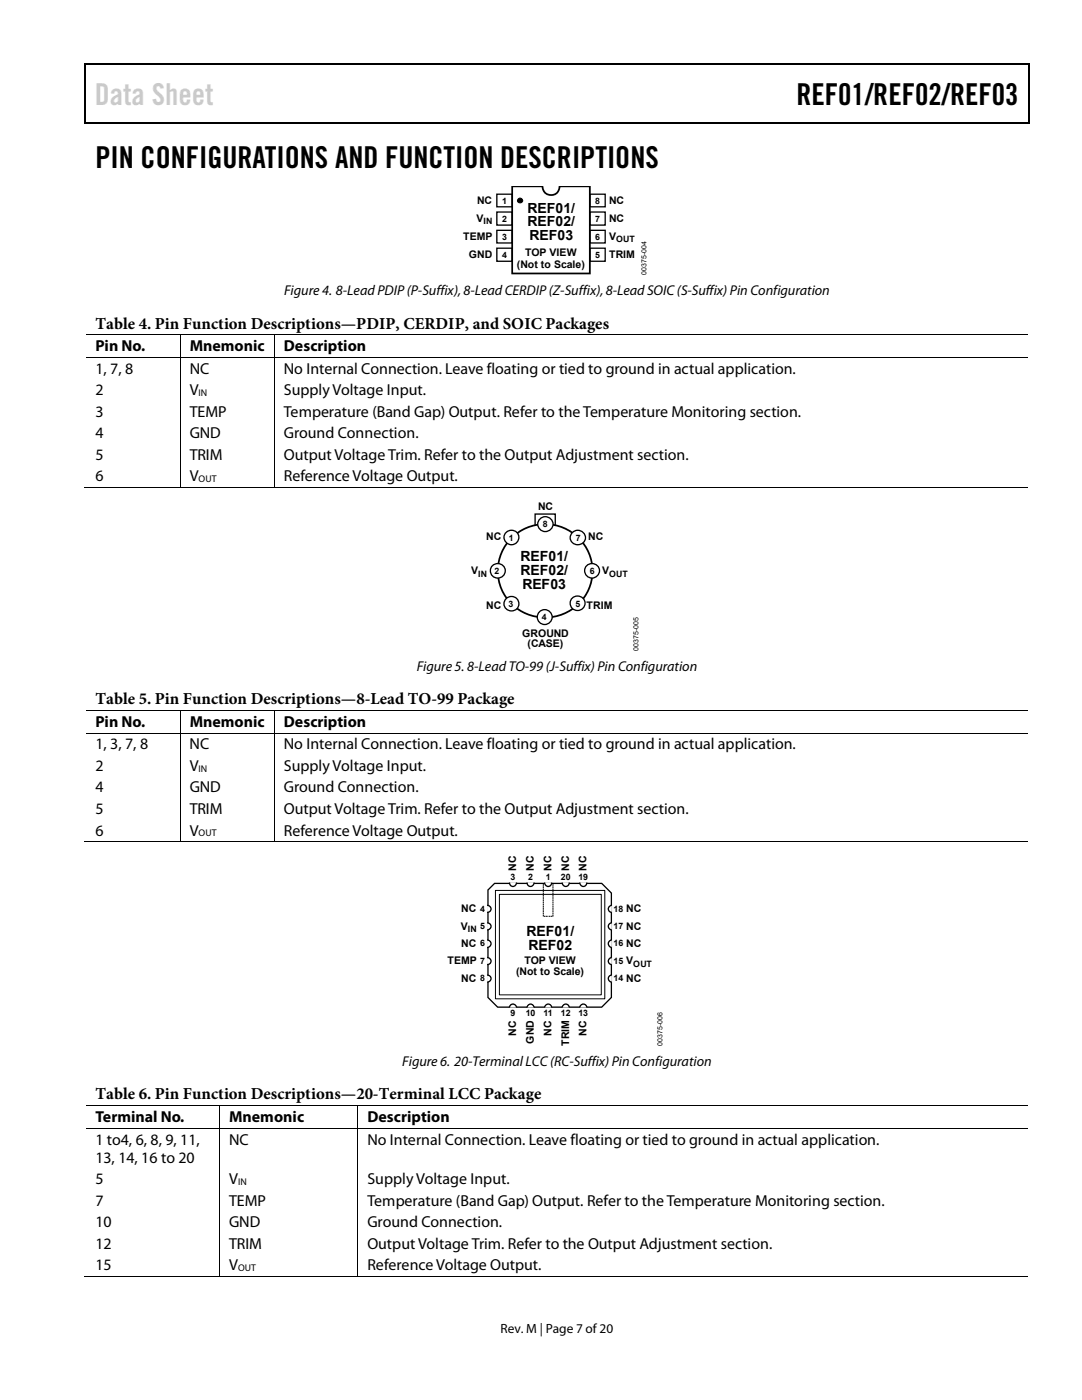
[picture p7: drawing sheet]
<svg xmlns="http://www.w3.org/2000/svg" width="216mm" height="279mm" viewBox="0 0 216 279" stroke-linecap="round" stroke-linejoin="round" font-family="sans-serif">
<defs><g id="words">
<text font-size="6" fill="#cdcdcd" x="18.9" y="20.9">Data Sheet</text>
<g font-size="6">
<text x="158.9" y="20.9">REF01/REF02/REF03</text>
<text x="19" y="33.6">PIN CONFIGURATIONS AND FUNCTION DESCRIPTIONS</text>
</g>
<g font-size="3.3">
<text x="19" y="65.6">Table 4. Pin Function Descriptions—PDIP, CERDIP, and SOIC Packages</text>
<text x="19" y="140.5">Table 5. Pin Function Descriptions—8-Lead TO-99 Package</text>
<text x="19" y="219.4">Table 6. Pin Function Descriptions—20-Terminal LCC Package</text>
</g>
<g font-size="3.2">
<text x="19" y="70.1">Pin No.</text>
<text x="37.8" y="70.1">Mnemonic</text>
<text x="56.6" y="70.1">Description</text>
<text x="19" y="74.6">1, 7, 8</text>
<text x="37.8" y="74.6">NC</text>
<text x="56.6" y="74.6">No Internal Connection. Leave floating or tied to ground in actual application.</text>
<text x="19" y="78.9">2</text>
<text x="19" y="83.2">3</text>
<text x="37.8" y="78.9">V</text>
<text x="37.8" y="83.2">TEMP</text>
<text x="56.6" y="78.9">Supply Voltage Input.</text>
<text x="56.6" y="83.2">Temperature (Band Gap) Output. Refer to theTemperature Monitoring section.</text>
<text x="19" y="87.5">4</text>
<text x="37.8" y="87.5">GND</text>
<text x="56.6" y="87.5">Ground Connection.</text>
<text x="19" y="91.8">5</text>
<text x="37.8" y="91.8">TRIM</text>
<text x="56.6" y="91.8">Output Voltage Trim. Refer to the Output Adjustment section.</text>
<text x="19" y="96.1">6</text>
<text x="37.8" y="96.1">V</text>
<text x="56.6" y="96.1">Reference Voltage Output.</text>
<text x="19" y="145.1">Pin No.</text>
<text x="19" y="149.6">1, 3, 7, 8</text>
<text x="37.8" y="149.6">NC</text>
<text x="37.8" y="145.1">Mnemonic</text>
<text x="56.6" y="149.6">No Internal Connection. Leave floating or tied to ground in actual application.</text>
<text x="56.6" y="145.1">Description</text>
<text x="19" y="153.8">2</text>
<text x="37.8" y="153.8">V</text>
<text x="56.6" y="153.8">SupplyVoltage Input.</text>
<text x="19" y="158.2">4</text>
<text x="37.8" y="158.2">GND</text>
<text x="56.6" y="158.2">Ground Connection.</text>
<text x="19" y="162.4">5</text>
<text x="19" y="166.8">6</text>
<text x="37.8" y="162.4">TRIM</text>
<text x="37.8" y="166.8">V</text>
<text x="56.6" y="162.4">Output Voltage Trim. Refer to the Output Adjustment section.</text>
<text x="56.6" y="166.8">Reference Voltage Output.</text>
<text x="19" y="223.9">Terminal No.</text>
<text x="45.7" y="223.9">Mnemonic</text>
<text x="73.3" y="223.9">Description</text>
<text x="19" y="228.4">1 to4, 6, 8, 9, 11,</text>
<text x="19" y="232">13, 14, 16 to 20</text>
<text x="45.7" y="228.4">NC</text>
<text x="73.3" y="228.4">No Internal Connection. Leave floating or tied to ground in actual application.</text>
<text x="19" y="236.3">5</text>
<text x="45.7" y="236.3">V</text>
<text x="73.3" y="236.3">SupplyVoltage Input.</text>
<text x="19" y="240.6">7</text>
<text x="19" y="244.9">10</text>
<text x="45.7" y="240.6">TEMP</text>
<text x="45.7" y="244.9">GND</text>
<text x="73.3" y="244.9">Ground Connection.</text>
<text x="73.3" y="240.6">Temperature (Band Gap) Output. Refer to theTemperature Monitoring section.</text>
<text x="19" y="249.2">12</text>
<text x="45.7" y="249.2">TRIM</text>
<text x="73.3" y="249.2">Output Voltage Trim. Refer to the Output Adjustment section.</text>
<text x="19" y="253.5">15</text>
<text x="45.7" y="253.5">V</text>
<text x="73.3" y="253.5">Reference Voltage Output.</text>
</g>
<g font-size="2.8">
<text x="105.3" y="42.4">REF01/</text>
<text x="105.3" y="45.2">REF02/</text>
<text x="105.6" y="48">REF03</text>
<text x="56.7" y="58.9">Figure 4. 8-LeadPDIP(P-Suffix),8-Lead CERDIP (Z-Suffix),8-Lead SOIC (S-Suffix)Pin Configuration</text>
<text x="103.8" y="111.9">REF01/</text>
<text x="103.8" y="114.7">REF02/</text>
<text x="104.2" y="117.5">REF03</text>
<text x="83.1" y="133.9">Figure 5. 8-Lead TO-99 (J-Suffix)Pin Configuration</text>
<text x="105" y="186.8">REF01/</text>
<text x="105.4" y="189.6">REF02</text>
<text x="80.3" y="212.7">Figure 6. 20-Terminal LCC (RC-Suffix)Pin Configuration</text>
</g>
<text font-size="2.7" x="99.9" y="266">Rev. M | Page 7 of20</text>
<g font-size="2.1">
<text x="95.2" y="40.6">NC</text>
<text x="121.6" y="40.6">NC</text>
<text x="92.4" y="47.9">TEMP</text>
<text x="95.1" y="44.2">V</text>
<text x="121.6" y="44.2">NC</text>
<text x="121.6" y="47.9">V</text>
<text x="93.6" y="51.5">GND</text>
<text x="103.1" y="53.4">(Not to Scale)</text>
<text x="104.8" y="51">TOP VIEW</text>
<text x="121.6" y="51.5">TRIM</text>
<text x="107.4" y="101.8">NC</text>
<text x="97" y="107.7">NC</text>
<text x="117.4" y="107.7">NC</text>
<text x="94" y="114.6">V</text>
<text x="120.2" y="114.6">V</text>
<text x="97" y="121.5">NC</text>
<text x="117.1" y="121.5">TRIM</text>
<text x="104.2" y="127.1">GROUND</text>
<text x="105.3" y="129.2">(CASE)</text>
<text x="103" y="173.8" transform="rotate(-90 103 173.8)">NC</text>
<text x="106.5" y="173.8" transform="rotate(-90 106.5 173.8)">NC</text>
<text x="110" y="173.8" transform="rotate(-90 110 173.8)">NC</text>
<text x="113.5" y="173.8" transform="rotate(-90 113.5 173.8)">NC</text>
<text x="117.1" y="173.8" transform="rotate(-90 117.1 173.8)">NC</text>
<text x="91.9" y="185.5">V</text>
<text x="92" y="182.1">NC</text>
<text x="125" y="182.1">NC</text>
<text x="125" y="185.5">NC</text>
<text x="92" y="189">NC</text>
<text x="125" y="189">NC</text>
<text x="89.3" y="192.5">TEMP</text>
<text x="92" y="195.9">NC</text>
<text x="103" y="194.6">(Not to Scale)</text>
<text x="104.6" y="192.5">TOP VIEW</text>
<text x="125" y="195.9">NC</text>
<text x="125" y="192.5">V</text>
<text x="103" y="206.7" transform="rotate(-90 103 206.7)">NC</text>
<text x="106.5" y="208.3" transform="rotate(-90 106.5 208.3)">GND</text>
<text x="110" y="206.7" transform="rotate(-90 110 206.7)">NC</text>
<text x="113.5" y="208.8" transform="rotate(-90 113.5 208.8)">TRIM</text>
<text x="117.1" y="206.7" transform="rotate(-90 117.1 206.7)">NC</text>
</g>
<g font-size="1.9">
<text x="39.6" y="79">IN</text>
<text x="39.6" y="96.2">OUT</text>
<text x="39.6" y="154">IN</text>
<text x="39.6" y="166.9">OUT</text>
<text x="47.5" y="236.5">IN</text>
<text x="47.5" y="253.7">OUT</text>
</g>
<g font-size="1.8">
<text x="101.9" y="175.7">3</text>
<text x="105.4" y="175.7">2</text>
<text x="108.9" y="175.7">1</text>
<text x="111.9" y="175.7">20</text>
<text x="115.4" y="175.7">19</text>
<text x="95.8" y="185.4">5</text>
<text x="95.8" y="181.9">4</text>
<text x="122.4" y="181.9">18</text>
<text x="122.4" y="185.4">17</text>
<text x="93.3" y="186">IN</text>
<text x="95.8" y="188.9">6</text>
<text x="122.4" y="188.9">16</text>
<text x="95.8" y="195.8">8</text>
<text x="95.8" y="192.4">7</text>
<text x="122.4" y="195.8">14</text>
<text x="122.4" y="192.4">15</text>
<text x="126.4" y="193">OUT</text>
<text x="101.9" y="202.8">9</text>
<text x="104.9" y="202.8">10</text>
<text x="108.5" y="202.8">11</text>
<text x="111.9" y="202.8">12</text>
<text x="115.4" y="202.8">13</text>
</g>
<g font-size="1.7">
<text x="100.2" y="40.6">1</text>
<text x="118.8" y="40.6">8</text>
<text x="96.5" y="44.8">IN</text>
<text x="100.2" y="47.8">3</text>
<text x="100.2" y="44.2">2</text>
<text x="118.8" y="44.2">7</text>
<text x="118.8" y="47.8">6</text>
<text x="100.2" y="51.5">4</text>
<text x="118.8" y="51.5">5</text>
<text x="123" y="48.4">OUT</text>
<text x="101.5" y="107.9">1</text>
<text x="108.3" y="105.2">8</text>
<text x="114.9" y="107.9">7</text>
<text x="95.4" y="115.1">IN</text>
<text x="98.7" y="114.6">2</text>
<text x="117.7" y="114.6">6</text>
<text x="121.6" y="115.1">OUT</text>
<text x="101.5" y="121.1">3</text>
<text x="108.1" y="123.8">4</text>
<text x="114.8" y="121.1">5</text>
</g>
<g font-size="1.4">
<text x="129" y="54.9" transform="rotate(-90 129 54.9)">00375-004</text>
<text x="127.4" y="129.9" transform="rotate(-90 127.4 129.9)">00375-005</text>
<text x="132.2" y="208.7" transform="rotate(-90 132.2 208.7)">00375-006</text>
</g>
</g></defs>
<g fill="#000">
<path d="M16.9 12.7h.2v1h-.2zM16.9 12.7h.2v.3h-.2zM82.5 12.7h.3v.3h-.3zM205.1 12.7h.3v1h-.3zM205.1 12.7h.3v.3h-.3zM16.9 24.4h.2v.2h-.2zM82.3 24.4h.2v.2h-.2zM205.1 24.4h.3v.2h-.3zM35.9 66.8h.1v.1h-.1zM35.9 71.3h.1v.2h-.1zM54.7 66.8h.1v.1h-.1zM54.7 71.3h.1v.2h-.1z"/>
<path d="M35.9 97.2h.1v.2h-.1zM54.7 97.2h.1v.2h-.1z"/>
<circle cx="103.8" cy="40" r=".5"/>
</g>
<path d="M17 13.7v10.7M17.1 12.8h65.4M82.8 12.8h122.3M205.2 13.7v10.7M17.1 24.5h188" fill="none" stroke="#000" stroke-width=".25"/>
<path d="M99.1 38.8h3.1v2.5h-3.1zM117.7 38.8h3.1v2.5h-3.1zM99.1 49.5h3.1v2.6h-3.1zM99.1 46h3.1v2.5h-3.1zM99.1 42.3h3.1v2.6h-3.1zM117.7 49.5h3.1v2.6h-3.1zM117.7 46h3.1v2.5h-3.1zM117.7 42.3h3.1v2.6h-3.1zM106.8 104.9v-2.3h4v2.3" fill="none" stroke="#000" stroke-width=".26"/>
<path d="M102.2 37.2h6a1.71 1.71 0 0 0 1.7 1.7 1.71 1.71 0 0 0 1.8-1.7h6v17.4h-15.5zM101.7 107.7a9.4 9.4 0 0 1 15.6 2.3 9.4 9.4 0 0 1-8.5 13.2 9.3 9.3 0 0 1-8.6-5.4 9.3 9.3 0 0 1 1.5-10.1z" fill="none" stroke="#000" stroke-width=".35"/>
<g fill="none" stroke="#000" stroke-width=".2">
<path d="M17.1 66.8h18.8M17.1 71.4h18.8M35.9 66.9v4.4M35.9 71.5v25.7M36 66.8h18.7M36 71.4h18.7M54.7 66.9v4.4M54.7 71.5v25.7M54.8 66.8h150.3M54.8 71.4h150.3M16.9 97.3h19M36 97.3h18.7"/>
<path d="M54.8 97.3h150.3"/>
<circle cx="103.8" cy="40" r=".5"/>
</g>
<circle cx="115.3" cy="107.3" r="1.49" fill="#fff"/>
<circle cx="115.3" cy="107.3" r="1.49" fill="none" stroke="#000" stroke-width=".26"/>
<circle cx="108.9" cy="104.6" r="1.51" fill="#fff"/>
<circle cx="108.9" cy="104.6" r="1.51" fill="none" stroke="#000" stroke-width=".26"/>
<circle cx="102.1" cy="107.3" r="1.46" fill="#fff"/>
<circle cx="102.1" cy="107.3" r="1.46" fill="none" stroke="#000" stroke-width=".26"/>
<circle cx="108.7" cy="123.1" r="1.49" fill="#fff"/>
<circle cx="108.7" cy="123.1" r="1.49" fill="none" stroke="#000" stroke-width=".26"/>
<circle cx="115.3" cy="120.4" r="1.48" fill="#fff"/>
<circle cx="115.3" cy="120.4" r="1.48" fill="none" stroke="#000" stroke-width=".26"/>
<circle cx="118.2" cy="113.9" r="1.47" fill="#fff"/>
<circle cx="118.2" cy="113.9" r="1.47" fill="none" stroke="#000" stroke-width=".26"/>
<circle cx="102.1" cy="120.5" r="1.46" fill="#fff"/>
<circle cx="102.1" cy="120.5" r="1.46" fill="none" stroke="#000" stroke-width=".26"/>
<circle cx="99.3" cy="113.9" r="1.48" fill="#fff"/>
<g fill="none" stroke="#000" stroke-width=".26">
<path d="M97.4 177.6l1.3-1.3h21.4l1.9 1.9v20.9l-1.9 1.9h-20.8l-1.9-1.9z"/>
<circle cx="99.3" cy="113.9" r="1.48"/>
</g>
<g fill="none" stroke="#000" stroke-width=".2">
<path d="M17.1 141.8h18.8M17.1 146.3h18.8M35.9 141.9v4.4M35.9 146.4v21.5M36 141.8h18.7M36 146.3h18.7M54.7 141.9v4.4M54.7 146.4v21.5M54.8 141.8h150.3M54.8 146.3h150.3M16.9 168h19M36 168h18.7"/>
<path d="M54.8 168h150.3M98.9 177.7h21.8v21.6h-21.8zM99.6 178.5h20.4v20h-20.4z"/>
</g>
<path d="M35.9 141.7h.1v.2h-.1zM35.9 146.3h.1v.1h-.1zM54.7 141.7h.1v.2h-.1zM54.7 146.3h.1v.1h-.1zM35.9 167.9h.1v.2h-.1zM54.7 167.9h.1v.2h-.1z" fill="#000"/>
<path d="M97.2 180.7a.71 .71 0 0 1 .8 .7 .71 .71 0 0 1-.8 .7z" fill="#fff"/>
<path d="M97.2 180.7a.71 .71 0 0 1 .8 .7 .71 .71 0 0 1-.8 .7" fill="none" stroke="#000" stroke-width=".26"/>
<path d="M97.2 184.2a.71 .71 0 0 1 .8 .7 .71 .71 0 0 1-.8 .7z" fill="#fff"/>
<path d="M97.2 184.2a.71 .71 0 0 1 .8 .7 .71 .71 0 0 1-.8 .7" fill="none" stroke="#000" stroke-width=".26"/>
<path d="M97.2 187.6a.75 .75 0 0 1 .8 .7 .75 .75 0 0 1-.8 .8z" fill="#fff"/>
<path d="M97.2 187.6a.75 .75 0 0 1 .8 .7 .75 .75 0 0 1-.8 .8" fill="none" stroke="#000" stroke-width=".26"/>
<path d="M97.2 191.1a.71 .71 0 0 1 .8 .7 .71 .71 0 0 1-.8 .7z" fill="#fff"/>
<path d="M97.2 191.1a.71 .71 0 0 1 .8 .7 .71 .71 0 0 1-.8 .7" fill="none" stroke="#000" stroke-width=".26"/>
<path d="M97.2 194.6a.71 .71 0 0 1 .8 .7 .71 .71 0 0 1-.8 .7z" fill="#fff"/>
<path d="M97.2 194.6a.71 .71 0 0 1 .8 .7 .71 .71 0 0 1-.8 .7" fill="none" stroke="#000" stroke-width=".26"/>
<path d="M121.6 180.9l.5-.2v1.4a.68 .68 0 0 1-.7-.4 .68 .68 0 0 1 .2-.8z" fill="#fff"/>
<path d="M122.1 180.7a.7 .7 0 0 0-.7 .7 .7 .7 0 0 0 .7 .7" fill="none" stroke="#000" stroke-width=".26"/>
<path d="M121.6 184.4l.5-.2v1.4a.71 .71 0 0 1-.7-.5 .71 .71 0 0 1 .2-.7z" fill="#fff"/>
<path d="M122.1 184.2a.7 .7 0 0 0-.7 .7 .7 .7 0 0 0 .7 .7" fill="none" stroke="#000" stroke-width=".26"/>
<path d="M121.6 187.8l.5-.2v1.5a.75 .75 0 0 1-.7-.5 .75 .75 0 0 1 .2-.8z" fill="#fff"/>
<path d="M122.1 187.6a.75 .75 0 0 0-.7 .7 .75 .75 0 0 0 .7 .8" fill="none" stroke="#000" stroke-width=".26"/>
<path d="M121.6 191.3l.5-.2v1.4a.68 .68 0 0 1-.7-.4 .68 .68 0 0 1 .2-.8z" fill="#fff"/>
<path d="M122.1 191.1a.7 .7 0 0 0-.7 .7 .7 .7 0 0 0 .7 .7" fill="none" stroke="#000" stroke-width=".26"/>
<path d="M121.6 194.8l.5-.2v1.4a.71 .71 0 0 1-.7-.4 .71 .71 0 0 1 .2-.8z" fill="#fff"/>
<path d="M122.1 194.6a.7 .7 0 0 0-.7 .7 .7 .7 0 0 0 .7 .7" fill="none" stroke="#000" stroke-width=".26"/>
<path d="M115.7 176.1h1.4a.71 .71 0 0 1-.7 .8 .71 .71 0 0 1-.7-.8z" fill="#fff"/>
<path d="M115.7 176.1a.71 .71 0 0 0 .7 .8 .71 .71 0 0 0 .7-.8" fill="none" stroke="#000" stroke-width=".26"/>
<path d="M112.2 176.1h1.4a.71 .71 0 0 1-.7 .8 .71 .71 0 0 1-.7-.8z" fill="#fff"/>
<path d="M112.2 176.1a.71 .71 0 0 0 .7 .8 .71 .71 0 0 0 .7-.8" fill="none" stroke="#000" stroke-width=".26"/>
<path d="M108.7 176.1h1.4a.71 .71 0 0 1-.7 .8 .71 .71 0 0 1-.7-.8z" fill="#fff"/>
<path d="M108.7 176.1a.71 .71 0 0 0 .7 .8 .71 .71 0 0 0 .7-.8" fill="none" stroke="#000" stroke-width=".26"/>
<path d="M105.2 176.1h1.4a.71 .71 0 0 1-.7 .8 .71 .71 0 0 1-.7-.8z" fill="#fff"/>
<path d="M105.2 176.1a.71 .71 0 0 0 .7 .8 .71 .71 0 0 0 .7-.8" fill="none" stroke="#000" stroke-width=".26"/>
<path d="M101.7 176.1h1.4a.71 .71 0 0 1-.7 .8 .71 .71 0 0 1-.7-.8z" fill="#fff"/>
<path d="M101.7 176.1a.71 .71 0 0 0 .7 .8 .71 .71 0 0 0 .7-.8" fill="none" stroke="#000" stroke-width=".26"/>
<path d="M115.9 200.6a.68 .68 0 0 1 .8-.2 .68 .68 0 0 1 .4 .7h-1.4z" fill="#fff"/>
<path d="M115.7 201.1a.7 .7 0 0 1 .7-.7 .7 .7 0 0 1 .7 .7" fill="none" stroke="#000" stroke-width=".26"/>
<path d="M112.4 200.6a.68 .68 0 0 1 .8-.2 .68 .68 0 0 1 .4 .7h-1.4z" fill="#fff"/>
<path d="M112.2 201.1a.7 .7 0 0 1 .7-.7 .7 .7 0 0 1 .7 .7" fill="none" stroke="#000" stroke-width=".26"/>
<path d="M108.9 200.6a.68 .68 0 0 1 .7-.2 .68 .68 0 0 1 .5 .7h-1.4z" fill="#fff"/>
<path d="M108.7 201.1a.7 .7 0 0 1 .7-.7 .7 .7 0 0 1 .7 .7" fill="none" stroke="#000" stroke-width=".26"/>
<path d="M105.4 200.6a.69 .69 0 0 1 .7-.2 .69 .69 0 0 1 .5 .7h-1.4z" fill="#fff"/>
<path d="M105.2 201.1a.7 .7 0 0 1 .7-.7 .7 .7 0 0 1 .7 .7" fill="none" stroke="#000" stroke-width=".26"/>
<path d="M101.8 200.6a.71 .71 0 0 1 .8-.2 .71 .71 0 0 1 .5 .7h-1.4z" fill="#fff"/>
<path d="M101.7 201.1a.7 .7 0 0 1 .7-.7 .7 .7 0 0 1 .7 .7" fill="none" stroke="#000" stroke-width=".26"/>
<path d="M109.3 182.9h-.9v-6.5M109.5 182.9h.8v-6.5" fill="none" stroke="#000" stroke-width=".2" stroke-dasharray=".3 .1" stroke-linecap="butt"/>
<g fill="none" stroke="#000" stroke-width=".2">
<path d="M17.1 220.7h26.6M17.1 225.2h26.6M43.8 220.8v4.3M43.8 225.3v29.4M43.9 220.7h27.4M43.9 225.2h27.4M71.4 220.8v4.3M71.4 225.3v29.4M71.5 220.7h133.6M71.5 225.2h133.6M16.9 254.8h26.8M43.9 254.8h27.4"/>
<path d="M71.5 254.8h133.6"/>
</g>
<path d="M43.7 220.6h.2v.2h-.2zM43.7 225.1h.2v.2h-.2zM71.3 220.6h.2v.2h-.2zM71.3 225.1h.2v.2h-.2zM43.7 254.7h.2v.1h-.2zM71.3 254.7h.2v.1h-.2z" fill="#000"/>
<use href="#words"/>
</svg>
